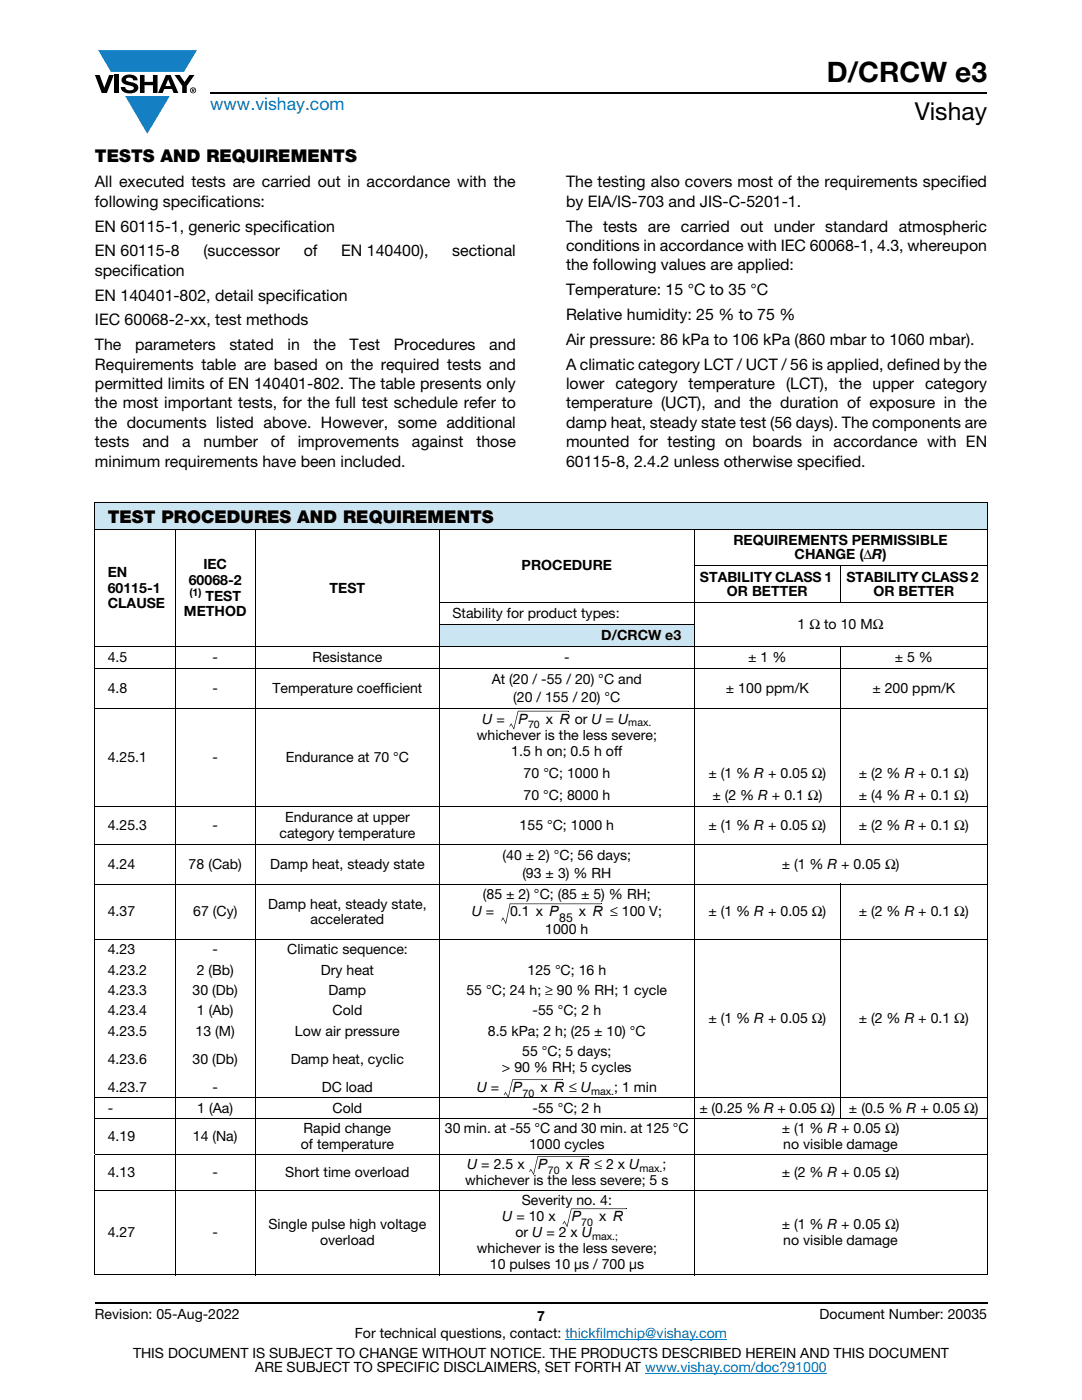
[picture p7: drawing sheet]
<svg xmlns="http://www.w3.org/2000/svg" width="216mm" height="279mm" viewBox="0 0 216 279" stroke-linecap="round" stroke-linejoin="round" font-family="sans-serif">
<defs><g id="words">
<text font-size="5.6" x="165" y="16.4">D/CRCW e3</text>
<text font-size="4.9" x="182.5" y="24">Vishay</text>
<text font-size="3.5" fill="#007ec4" x="42" y="21.9">www.vishay.com</text>
<g font-size="3.5">
<text x="18.9" y="32.3">TESTS AND REQUIREMENTS</text>
<text x="21.5" y="104.3">TEST PROCEDURES AND REQUIREMENTS</text>
</g>
<g font-size="3.2">
<text x="18.9" y="37.4">All executed tests are carried out in accordance with the</text>
<text x="18.9" y="41.3">following specifications:</text>
<text x="112.9" y="37.4">The testing also covers most of the requirements specified</text>
<text x="112.9" y="41.3">by EIA/IS-703 and JIS-C-5201-1.</text>
<text x="18.9" y="46.2">EN 60115-1, generic specification</text>
<text x="112.9" y="46.2">The tests are carried out under standard atmospheric</text>
<text x="18.9" y="51.2">EN 60115-8</text>
<text x="40.6" y="51.2">(successor</text>
<text x="60.6" y="51.2">of</text>
<text x="68.1" y="51.2">EN 140400),</text>
<text x="90.2" y="51.2">sectional</text>
<text x="112.9" y="50.1">conditions in accordance with IEC 60068-1, 4.3, whereupon</text>
<text x="112.9" y="54">the following values are applied:</text>
<text x="18.9" y="55">specification</text>
<text x="18.9" y="60">EN 140401-802, detail specification</text>
<text x="112.9" y="58.9">Temperature: 15 °C to 35 °C</text>
<text x="18.9" y="64.9">IEC 60068-2-xx, test methods</text>
<text x="112.9" y="63.9">Relative humidity: 25 % to 75 %</text>
<text x="18.9" y="69.9">The</text>
<text x="26.9" y="69.9">parameters</text>
<text x="45.8" y="69.9">stated</text>
<text x="57.4" y="69.9">in</text>
<text x="62.6" y="69.9">the</text>
<text x="69.7" y="69.9">Test</text>
<text x="78.6" y="69.9">Procedures</text>
<text x="97.6" y="69.9">and</text>
<text x="112.9" y="68.8">Air pressure: 86 kPa to 106 kPa (860 mbar to 1060 mbar).</text>
<text x="18.9" y="73.7">Requirements table are based on the required tests and</text>
<text x="18.9" y="77.6">permitted limits of EN 140401-802. The table presents only</text>
<text x="112.9" y="73.7">A climatic category LCT / UCT / 56 is applied, defined by the</text>
<text x="112.9" y="77.6">lower category temperature (LCT), the upper category</text>
<text x="18.9" y="81.5">the most important tests, for the full test schedule refer to</text>
<text x="112.9" y="81.5">temperature (UCT), and the duration of exposure in the</text>
<text x="18.9" y="85.4">the documents listed above. However, some additional</text>
<text x="18.9" y="89.3">tests</text>
<text x="28.4" y="89.3">and</text>
<text x="36.3" y="89.3">a</text>
<text x="40.6" y="89.3">number</text>
<text x="54.1" y="89.3">of</text>
<text x="59.4" y="89.3">improvements</text>
<text x="82.2" y="89.3">against</text>
<text x="95.1" y="89.3">those</text>
<text x="112.9" y="85.4">damp heat, steady state test (56 days). The components are</text>
<text x="112.9" y="89.3">mounted for testing on boards in accordance with EN</text>
<text x="18.9" y="93.2">minimum requirements have been included.</text>
<text x="112.9" y="93.2">60115-8, 2.4.2 unless otherwise specified.</text>
</g>
<g font-size="2.8">
<text x="40.6" y="113.5">IEC</text>
<text x="104.1" y="113.8">PROCEDURE</text>
<text x="146.3" y="108.8">REQUIREMENTS PERMISSIBLE</text>
<text x="158.5" y="111.6">CHANGE (ΔR)</text>
<text x="21.5" y="115.1">EN</text>
<text x="21.5" y="118.3">60115-1</text>
<text x="37.7" y="116.7">60068-2</text>
<text x="41" y="119.8">TEST</text>
<text x="65.8" y="118.3">TEST</text>
<text x="139.7" y="116.1">STABILITY CLASS 1</text>
<text x="145.1" y="118.9">OR BETTER</text>
<text x="168.9" y="116.1">STABILITY CLASS 2</text>
<text x="174.3" y="118.9">OR BETTER</text>
<text x="21.5" y="121.4">CLAUSE</text>
<text x="36.7" y="123">METHOD</text>
<text x="90.3" y="123.3">Stability for product types:</text>
<text x="159.1" y="125.5">1 Ω to 10 MΩ</text>
<text x="120" y="127.7">D/CRCW e3</text>
<text x="21.5" y="132.1">4.5</text>
<text x="42.4" y="132.1">-</text>
<text x="62.4" y="132.1">Resistance</text>
<text x="98.1" y="136.5">At (20 / -55 / 20) °C and</text>
<text x="112.6" y="132.1">-</text>
<text x="149.3" y="132.1">± 1 %</text>
<text x="178.5" y="132.1">± 5 %</text>
<text x="21.5" y="138.3">4.8</text>
<text x="42.4" y="138.3">-</text>
<text x="54.3" y="138.3">Temperature coefficient</text>
<text x="102.4" y="140">(20 / 155 / 20) °C</text>
<text x="144.8" y="138.3">± 100 ppm/K</text>
<text x="174.1" y="138.3">± 200 ppm/K</text>
<text x="95.1" y="147.6">whichever is the less severe;</text>
<text x="96.2" y="144.4">U =</text>
<text x="103.4" y="144.4">P</text>
<text x="108.9" y="144.4">x R or U = U</text>
<text x="21.5" y="152">4.25.1</text>
<text x="42.4" y="152">-</text>
<text x="57" y="152">Endurance at 70 °C</text>
<text x="102" y="150.8">1.5 h on; 0.5 h off</text>
<text x="104.5" y="155.2">70 °C; 1000 h</text>
<text x="141.4" y="155.2">± (1 % R + 0.05 Ω)</text>
<text x="171.4" y="155.2">± (2 % R + 0.1 Ω)</text>
<text x="104.5" y="159.6">70 °C; 8000 h</text>
<text x="142.1" y="159.6">± (2 % R + 0.1 Ω)</text>
<text x="171.4" y="159.6">± (4 % R + 0.1 Ω)</text>
<text x="21.5" y="165.6">4.25.3</text>
<text x="42.4" y="165.6">-</text>
<text x="55.8" y="167.2">category temperature</text>
<text x="56.9" y="164">Endurance at upper</text>
<text x="103.7" y="165.6">155 °C; 1000 h</text>
<text x="141.4" y="165.6">± (1 % R + 0.05 Ω)</text>
<text x="171.4" y="165.6">± (2 % R + 0.1 Ω)</text>
<text x="21.5" y="173.4">4.24</text>
<text x="37.6" y="173.4">78 (Cab)</text>
<text x="53.9" y="173.4">Damp heat, steady state</text>
<text x="100.3" y="171.6">(40 ± 2) °C; 56 days;</text>
<text x="156" y="173.4">± (1 % R + 0.05 Ω)</text>
<text x="96.4" y="179.4">(85 ± 2) °C; (85 ± 5) % RH;</text>
<text x="104.2" y="175.1">(93 ± 3) % RH</text>
<text x="21.5" y="182.9">4.37</text>
<text x="38.5" y="182.9">67 (Cy)</text>
<text x="53.5" y="181.3">Damp heat, steady state,</text>
<text x="62" y="184.5">accelerated</text>
<text x="94.1" y="182.9">U =</text>
<text x="101.8" y="182.9">0.1 x P</text>
<text x="115.5" y="182.9">x R ≤ 100 V;</text>
<text x="141.4" y="182.9">± (1 % R + 0.05 Ω)</text>
<text x="171.4" y="182.9">± (2 % R + 0.1 Ω)</text>
<text x="21.5" y="190.5">4.23</text>
<text x="42.4" y="190.5">-</text>
<text x="57.3" y="190.5">Climatic sequence:</text>
<text x="108.8" y="186.4">1000 h</text>
<text x="21.5" y="194.5">4.23.2</text>
<text x="39.2" y="194.5">2 (Bb)</text>
<text x="64" y="194.5">Dry heat</text>
<text x="105.3" y="194.5">125 °C; 16 h</text>
<text x="21.5" y="198.6">4.23.3</text>
<text x="21.5" y="202.6">4.23.4</text>
<text x="38.4" y="198.6">30 (Db)</text>
<text x="39.3" y="202.6">1 (Ab)</text>
<text x="65.5" y="198.6">Damp</text>
<text x="66.4" y="202.6">Cold</text>
<text x="93.1" y="198.6">55 °C; 24 h; ≥ 90 % RH; 1 cycle</text>
<text x="106.3" y="202.6">-55 °C; 2 h</text>
<text x="21.5" y="206.7">4.23.5</text>
<text x="39" y="206.7">13 (M)</text>
<text x="58.9" y="206.7">Low air pressure</text>
<text x="97.3" y="206.7">8.5 kPa; 2 h; (25 ± 10) °C</text>
<text x="141.4" y="204.2">± (1 % R + 0.05 Ω)</text>
<text x="171.4" y="204.2">± (2 % R + 0.1 Ω)</text>
<text x="21.5" y="212.4">4.23.6</text>
<text x="38.4" y="212.4">30 (Db)</text>
<text x="58" y="212.4">Damp heat, cyclic</text>
<text x="100.2" y="214">&gt; 90 % RH; 5 cycles</text>
<text x="104.2" y="210.8">55 °C; 5 days;</text>
<text x="21.5" y="218">4.23.7</text>
<text x="42.4" y="218">-</text>
<text x="64.2" y="218">DC load</text>
<text x="95.1" y="218">U =</text>
<text x="102.3" y="218">P</text>
<text x="107.8" y="218">x R ≤ U</text>
<text x="122.6" y="218">; 1 min</text>
<text x="21.5" y="227.7">4.19</text>
<text x="21.5" y="222.1">-</text>
<text x="38.5" y="227.7">14 (Na)</text>
<text x="39.4" y="222.1">1 (Aa)</text>
<text x="60.6" y="226.1">Rapid change</text>
<text x="66.3" y="222.1">Cold</text>
<text x="88.8" y="226.1">30 min. at -55 °C and 30 min. at 125 °C</text>
<text x="106.3" y="222.1">-55 °C; 2 h</text>
<text x="139.6" y="222.1">± (0.25 % R + 0.05 Ω)</text>
<text x="156" y="226.1">± (1 % R + 0.05 Ω)</text>
<text x="169.4" y="222.1">± (0.5 % R + 0.05 Ω)</text>
<text x="60" y="229.3">of temperature</text>
<text x="93.2" y="233.4">U = 2.5 x</text>
<text x="105.6" y="229.3">1000 cycles</text>
<text x="107.3" y="233.4">P</text>
<text x="112.9" y="233.4">x R ≤ 2 x U</text>
<text x="132.2" y="233.4">;</text>
<text x="156.3" y="229.3">no visible damage</text>
<text x="21.5" y="234.9">4.13</text>
<text x="42.4" y="234.9">-</text>
<text x="56.9" y="234.9">Short time overload</text>
<text x="92.8" y="236.5">whichever is the less severe; 5 s</text>
<text x="156" y="234.9">± (2 % R + 0.05 Ω)</text>
<text x="53.6" y="245.3">Single pulse high voltage</text>
<text x="100.2" y="243.8">U = 10 x</text>
<text x="104.1" y="240.6">Severity no. 4:</text>
<text x="114" y="243.8">P</text>
<text x="119.6" y="243.8">x R</text>
<text x="156" y="245.3">± (1 % R + 0.05 Ω)</text>
<text x="21.5" y="246.9">4.27</text>
<text x="42.4" y="246.9">-</text>
<text x="63.9" y="248.5">overload</text>
<text x="95.1" y="250.1">whichever is the less severe;</text>
<text x="102.9" y="246.9">or U = 2 x U</text>
<text x="156.3" y="248.5">no visible damage</text>
<text x="97.7" y="253.3">10 pulses 10 μs / 700 μs</text>
<text x="18.9" y="263.3">Revision: 05-Aug-2022</text>
<text x="107.2" y="263.6">7</text>
<text x="163.6" y="263.3">Document Number: 20035</text>
<text x="70.8" y="267.1">For technical questions, contact: thickfilmchip@vishay.com</text>
<text x="26.5" y="271">THIS DOCUMENT IS SUBJECT TO CHANGE WITHOUT NOTICE. THE PRODUCTS DESCRIBED HEREIN AND THIS DOCUMENT</text>
<text x="50.9" y="273.8">ARE SUBJECT TO SPECIFIC DISCLAIMERS, SET FORTH AT www.vishay.com/doc?91000</text>
</g>
<text font-size="2.5" x="111.6" y="184">85</text>
<g font-size="2.1">
<text x="37.8" y="119">(1)</text>
<text x="105.4" y="145.3">70</text>
<text x="125.4" y="144.9">max.</text>
<text x="104.3" y="218.9">70</text>
<text x="117.9" y="218.5">max.</text>
<text x="127.6" y="233.9">max.</text>
<text x="109.3" y="234.2">70</text>
<text x="116" y="244.6">70</text>
<text x="118.1" y="247.4">max.;</text>
</g>
</g></defs>
<g fill="#147fc3">
<path d="M19.6 10h19.7l-2.6 4.3h-1.1h-13.5z"/>
<path d="M25 19.2h8.9l-4.5 7.5z"/>
</g>
<g fill="#000">
<path d="M18.9 15h1l.9 2.5 1-2.5h.9l-1.4 3.6h-1zM22.9 15h.9v3.6h-.9zM24.6 15.3a2.1 2.1 0 0 1 2.8 .3l.1 .4h-.9a.79 .79 0 0 0-.7-.5 .79 .79 0 0 0-.8 .4l.3 .3 1 .2a1.08 1.08 0 0 1 1.2 1 1.08 1.08 0 0 1-1.1 1.2 1.73 1.73 0 0 1-2.4-1.2h.9a.96 .96 0 0 0 .8 .6 .96 .96 0 0 0 .9-.4 1.31 1.31 0 0 0-1.2-.6 1.03 1.03 0 0 1-1.1-.6 1.03 1.03 0 0 1 .2-1.1zM27.9 15h.9v1.3h1.7v-1.3h.9v3.6h-.9v-1.6h-1.7v1.6h-.9zM34.8 15h1.1l.9 1.4 1-1.4h1l-1.5 2.2v1.4h-.9v-1.4z"/>
<path d="M33.6 15.9l.5 1.3h-1.1zM33.1 15l-1.6 3.6h1l.3-.8h1.5l.3 .8h1l-1.6-3.6z"/>
<path d="M38.4 17.8h.2v.2h-.2zM38.3 17.7v.7h.1v-.3l.4 .3-.2-.3 .2-.2-.1-.2z"/>
<path d="M38.1 18a.46 .46 0 0 1 .9 0 .46 .46 0 0 1-.9 0zM37.9 18a.6 .6 0 0 0 1.2 0 .6 .6 0 0 0-1.2 0z"/>
</g>
<path d="M42 18.6h155M18.9 260h178.1" fill="none" stroke="#000" stroke-width=".36"/>
<path d="M112.8 267.3h32.3M128.7 274h36.3" fill="none" stroke="#007ec4" stroke-width=".2"/>
<g fill="#cce5f3">
<path d="M18.9 100.2h178.1v5.5h-178.1z"/>
<path d="M87.7 124.6h50.8v4.4h-50.8z"/>
</g>
<path d="M87.7 160.9h50.8v7.6h-50.8z" fill="#fff"/>
<g fill="none" stroke="#000" stroke-width=".2">
<path d="M18.9 100.2h178.1M18.9 105.7h178.1M18.9 100.3v122.8M34.9 105.6v148.9M50.9 105.6v148.9M87.7 105.6v148.9M138.4 112.9h58.6M138.5 105.6v148.9M167.7 112.8v7.4M197 100.3v122.8M18.9 129h178.1M18.9 133.4h178.1"/>
<path d="M87.6 120.2h109.4M87.6 124.6h51M167.7 128.9v39.7M18.9 141.3h178.1M103.3 141.9h10.1M18.9 160.9h178.1M18.9 168.5h178.1M18.9 176.4h148.8M167.7 176.3v47M167.8 176.4h29.2M18.9 187.6h178.1M101.7 180.4h18.3"/>
<path d="M18.9 219.1h178.1M102.2 215.5h10.1M18.9 223.2h178.1M18.9 230.4h178.1M18.9 237.6h178.1M18.9 223.3v7M18.9 230.5v23.8M107.3 230.8h10M197 223.3v7M197 230.5v23.9M18.9 254.4h119.5M113.9 241.2h11.1"/>
<path d="M138.6 254.4h58.4"/>
</g>
<g fill="#000">
<path d="M101.6 144.9l.1 .1zM101.9 144.4l.1 .1-.3 .5-.1-.1zM102.5 145.5h.1zM102 144.4l.6 1-.1 .1zM102.5 145.4l.1 .1zM103.3 141.9h.1l-.8 3.6-.1-.1zM113.4 141.9l.1 .1zM100 183.7l.1 .1zM100.3 183.2h.1l-.3 .5h-.1zM100.9 184.3h.1zM100.4 183l.6 1.2-.1 .1-.6-1.1zM100.9 184.2l.1 .1z"/>
<path d="M101.7 180.4h.1l-.8 3.9-.1-.1zM120 180.3v.1zM100.5 218.5l.1 .1zM100.8 218l.1 .1-.3 .4h-.1zM101.4 219h.1zM100.9 217.9l.6 1.1h-.1l-.6-.9zM101.4 219l.1 .1zM102.2 215.5h.1l-.8 3.5h-.1zM112.3 215.4v.1zM105.6 233.8l.1 .1zM105.9 233.3l.1 .1-.3 .5-.1-.1zM106.4 234.4h.2z"/>
<path d="M105.9 233.3l.6 1-.1 .1zM106.4 234.3l.1 .1zM107.3 230.8h.1l-.9 3.6-.1-.1zM117.3 230.8l.1 .1zM112.3 244.2l.1 .1zM112.6 243.7l.1 .1-.3 .5-.1-.1zM113.1 244.8h.1zM112.6 243.6l.6 1.1-.1 .1zM113.9 241.2l.2 .1-.9 3.5h-.1zM125 241.2l.1 .1z"/>
</g>
<use href="#words"/>
</svg>
